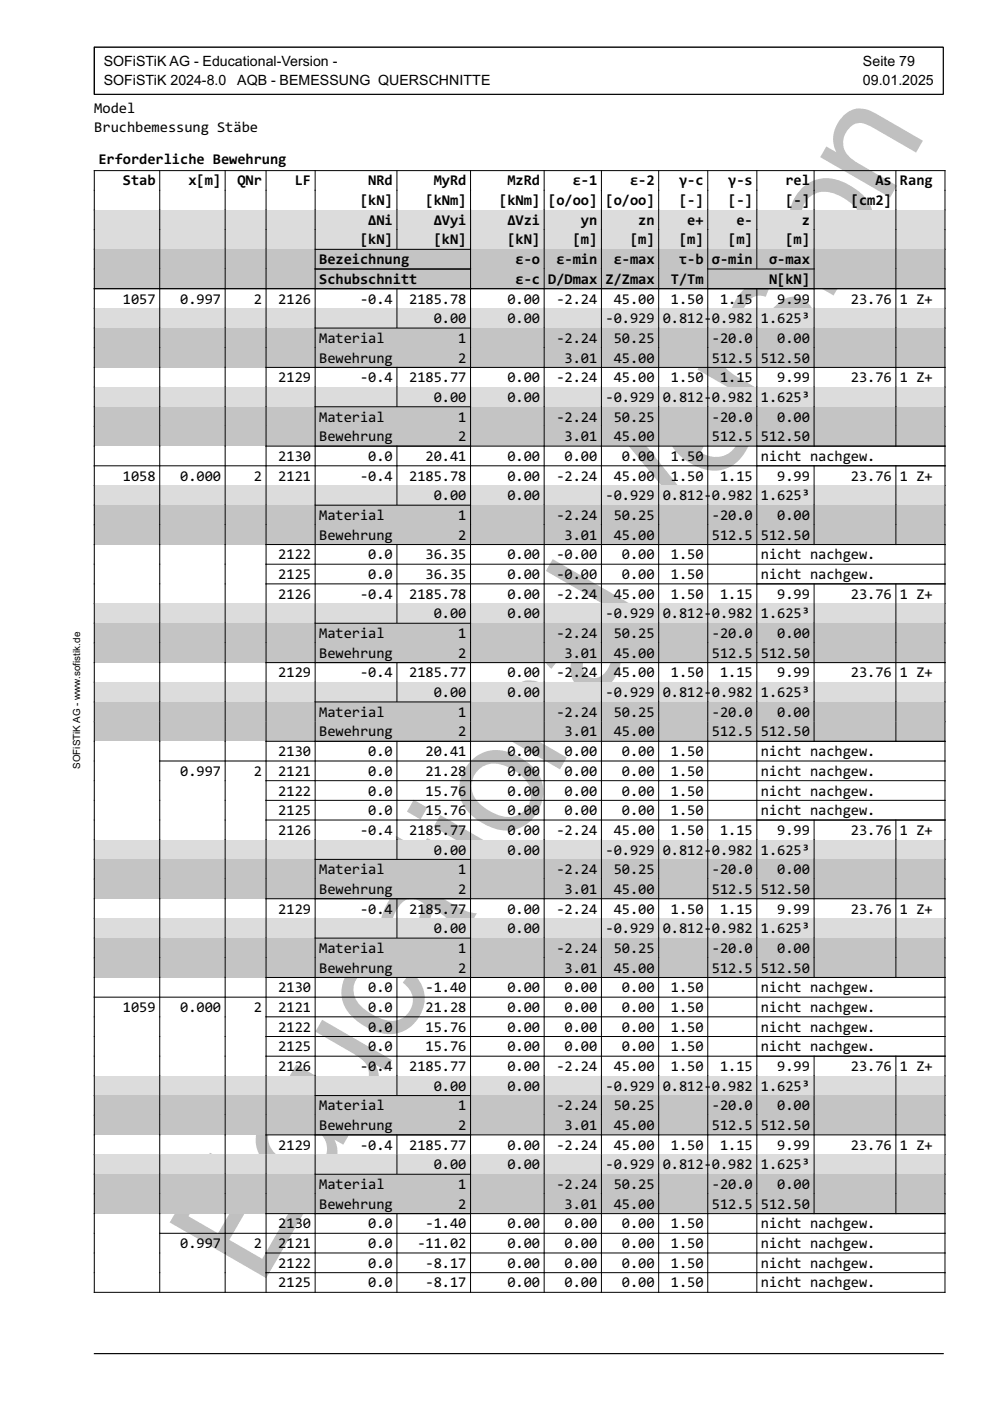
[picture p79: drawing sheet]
<svg xmlns="http://www.w3.org/2000/svg" width="210mm" height="297mm" viewBox="0 0 210 297" stroke-linecap="round" stroke-linejoin="round" font-family="sans-serif">
<defs><g id="words">
<text font-size="33" fill="#c0c0c0" x="55.1" y="273.3" transform="rotate(-60 55.1 273.3)">Educational Version</text>
<g font-size="3.2">
<text x="20" y="24">Model</text>
<text x="20" y="28">Bruchbemessung Stäbe</text>
<text x="20.9" y="34.7">Erforderliche Bewehrung</text>
<text x="26.1" y="39.3">Stab</text>
<text x="39.9" y="39.3">x[m]</text>
<text x="50.3" y="39.3">QNr</text>
<text x="62.5" y="39.3">LF</text>
<text x="78.1" y="39.3">NRd</text>
<text x="92" y="39.3">MyRd</text>
<text x="107.6" y="39.3">MzRd</text>
<text x="121.4" y="39.3">ε-1</text>
<text x="133.6" y="39.3">ε-2</text>
<text x="144" y="39.3">γ-c</text>
<text x="154.4" y="39.3">γ-s</text>
<text x="166.5" y="39.3">rel</text>
<text x="185.6" y="39.3">As</text>
<text x="190.8" y="39.3">Rang</text>
<text x="76.4" y="43.5">[kN]</text>
<text x="78.1" y="47.7">ΔNi</text>
<text x="90.2" y="43.5">[kNm]</text>
<text x="92" y="47.7">ΔVyi</text>
<text x="105.8" y="43.5">[kNm]</text>
<text x="107.6" y="47.7">ΔVzi</text>
<text x="116.2" y="43.5">[o/oo]</text>
<text x="123.2" y="47.7">yn</text>
<text x="128.4" y="43.5">[o/oo]</text>
<text x="135.3" y="47.7">zn</text>
<text x="144" y="43.5">[-]</text>
<text x="145.7" y="47.7">e+</text>
<text x="154.4" y="43.5">[-]</text>
<text x="156.1" y="47.7">e-</text>
<text x="166.5" y="43.5">[-]</text>
<text x="170" y="47.7">z</text>
<text x="180.4" y="43.5">[cm2]</text>
<text x="76.4" y="51.8">[kN]</text>
<text x="92" y="51.8">[kN]</text>
<text x="107.6" y="51.8">[kN]</text>
<text x="121.4" y="51.8">[m]</text>
<text x="133.6" y="51.8">[m]</text>
<text x="144" y="51.8">[m]</text>
<text x="154.4" y="51.8">[m]</text>
<text x="166.5" y="51.8">[m]</text>
<text x="67.7" y="56">Bezeichnung</text>
<text x="109.3" y="56">ε-o</text>
<text x="118" y="56">ε-min</text>
<text x="130.1" y="56">ε-max</text>
<text x="144" y="56">τ-b</text>
<text x="150.9" y="56">σ-min</text>
<text x="163.1" y="56">σ-max</text>
<text x="26.1" y="64.4">1057</text>
<text x="38.2" y="64.4">0.997</text>
<text x="53.8" y="64.4">2</text>
<text x="59" y="64.4">2126</text>
<text x="67.7" y="60.2">Schubschnitt</text>
<text x="76.4" y="64.4">-0.4</text>
<text x="86.8" y="64.4">2185.78</text>
<text x="107.6" y="64.4">0.00</text>
<text x="109.3" y="60.2">ε-c</text>
<text x="116.2" y="60.2">D/Dmax</text>
<text x="118" y="64.4">-2.24</text>
<text x="128.4" y="60.2">Z/Zmax</text>
<text x="130.1" y="64.4">45.00</text>
<text x="142.3" y="60.2">T/Tm</text>
<text x="142.3" y="64.4">1.50</text>
<text x="152.7" y="64.4">1.15</text>
<text x="163.1" y="60.2">N[kN]</text>
<text x="164.8" y="64.4">9.99</text>
<text x="180.4" y="64.4">23.76</text>
<text x="190.8" y="64.4">1 Z+</text>
<text x="92" y="68.5">0.00</text>
<text x="107.6" y="68.5">0.00</text>
<text x="128.4" y="68.5">-0.929</text>
<text x="140.5" y="68.5">0.812-</text>
<text x="150.9" y="68.5">0.982</text>
<text x="161.3" y="68.5">1.625³</text>
<text x="67.7" y="72.7">Material</text>
<text x="67.7" y="76.9">Bewehrung</text>
<text x="97.2" y="72.7">1</text>
<text x="97.2" y="76.9">2</text>
<text x="118" y="72.7">-2.24</text>
<text x="119.7" y="76.9">3.01</text>
<text x="130.1" y="72.7">50.25</text>
<text x="130.1" y="76.9">45.00</text>
<text x="150.9" y="72.7">-20.0</text>
<text x="150.9" y="76.9">512.5</text>
<text x="161.3" y="76.9">512.50</text>
<text x="164.8" y="72.7">0.00</text>
<text x="59" y="81">2129</text>
<text x="76.4" y="81">-0.4</text>
<text x="86.8" y="81">2185.77</text>
<text x="107.6" y="81">0.00</text>
<text x="118" y="81">-2.24</text>
<text x="130.1" y="81">45.00</text>
<text x="142.3" y="81">1.50</text>
<text x="152.7" y="81">1.15</text>
<text x="164.8" y="81">9.99</text>
<text x="180.4" y="81">23.76</text>
<text x="190.8" y="81">1 Z+</text>
<text x="67.7" y="89.4">Material</text>
<text x="92" y="85.2">0.00</text>
<text x="97.2" y="89.4">1</text>
<text x="107.6" y="85.2">0.00</text>
<text x="118" y="89.4">-2.24</text>
<text x="128.4" y="85.2">-0.929</text>
<text x="130.1" y="89.4">50.25</text>
<text x="140.5" y="85.2">0.812-</text>
<text x="150.9" y="85.2">0.982</text>
<text x="150.9" y="89.4">-20.0</text>
<text x="161.3" y="85.2">1.625³</text>
<text x="164.8" y="89.4">0.00</text>
<text x="67.7" y="93.6">Bewehrung</text>
<text x="97.2" y="93.6">2</text>
<text x="119.7" y="93.6">3.01</text>
<text x="130.1" y="93.6">45.00</text>
<text x="150.9" y="93.6">512.5</text>
<text x="161.3" y="93.6">512.50</text>
<text x="26.1" y="101.9">1058</text>
<text x="38.2" y="101.9">0.000</text>
<text x="53.8" y="101.9">2</text>
<text x="59" y="97.7">2130</text>
<text x="59" y="101.9">2121</text>
<text x="76.4" y="101.9">-0.4</text>
<text x="78.1" y="97.7">0.0</text>
<text x="86.8" y="101.9">2185.78</text>
<text x="90.2" y="97.7">20.41</text>
<text x="107.6" y="97.7">0.00</text>
<text x="107.6" y="101.9">0.00</text>
<text x="118" y="101.9">-2.24</text>
<text x="119.7" y="97.7">0.00</text>
<text x="130.1" y="101.9">45.00</text>
<text x="131.9" y="97.7">0.00</text>
<text x="142.3" y="97.7">1.50</text>
<text x="142.3" y="101.9">1.50</text>
<text x="152.7" y="101.9">1.15</text>
<text x="161.3" y="97.7">nicht nachgew.</text>
<text x="164.8" y="101.9">9.99</text>
<text x="180.4" y="101.9">23.76</text>
<text x="190.8" y="101.9">1 Z+</text>
<text x="92" y="106.1">0.00</text>
<text x="107.6" y="106.1">0.00</text>
<text x="128.4" y="106.1">-0.929</text>
<text x="140.5" y="106.1">0.812-</text>
<text x="150.9" y="106.1">0.982</text>
<text x="161.3" y="106.1">1.625³</text>
<text x="67.7" y="110.3">Material</text>
<text x="97.2" y="110.3">1</text>
<text x="118" y="110.3">-2.24</text>
<text x="130.1" y="110.3">50.25</text>
<text x="150.9" y="110.3">-20.0</text>
<text x="164.8" y="110.3">0.00</text>
<text x="59" y="118.6">2122</text>
<text x="67.7" y="114.4">Bewehrung</text>
<text x="78.1" y="118.6">0.0</text>
<text x="90.2" y="118.6">36.35</text>
<text x="97.2" y="114.4">2</text>
<text x="107.6" y="118.6">0.00</text>
<text x="118" y="118.6">-0.00</text>
<text x="119.7" y="114.4">3.01</text>
<text x="130.1" y="114.4">45.00</text>
<text x="131.9" y="118.6">0.00</text>
<text x="142.3" y="118.6">1.50</text>
<text x="150.9" y="114.4">512.5</text>
<text x="161.3" y="114.4">512.50</text>
<text x="161.3" y="118.6">nicht nachgew.</text>
<text x="59" y="122.8">2125</text>
<text x="78.1" y="122.8">0.0</text>
<text x="90.2" y="122.8">36.35</text>
<text x="107.6" y="122.8">0.00</text>
<text x="118" y="122.8">-0.00</text>
<text x="131.9" y="122.8">0.00</text>
<text x="142.3" y="122.8">1.50</text>
<text x="161.3" y="122.8">nicht nachgew.</text>
<text x="59" y="126.9">2126</text>
<text x="76.4" y="126.9">-0.4</text>
<text x="86.8" y="126.9">2185.78</text>
<text x="92" y="131.1">0.00</text>
<text x="107.6" y="126.9">0.00</text>
<text x="107.6" y="131.1">0.00</text>
<text x="118" y="126.9">-2.24</text>
<text x="128.4" y="131.1">-0.929</text>
<text x="130.1" y="126.9">45.00</text>
<text x="140.5" y="131.1">0.812-</text>
<text x="142.3" y="126.9">1.50</text>
<text x="150.9" y="131.1">0.982</text>
<text x="152.7" y="126.9">1.15</text>
<text x="161.3" y="131.1">1.625³</text>
<text x="164.8" y="126.9">9.99</text>
<text x="180.4" y="126.9">23.76</text>
<text x="190.8" y="126.9">1 Z+</text>
<text x="67.7" y="135.3">Material</text>
<text x="97.2" y="135.3">1</text>
<text x="118" y="135.3">-2.24</text>
<text x="130.1" y="135.3">50.25</text>
<text x="150.9" y="135.3">-20.0</text>
<text x="164.8" y="135.3">0.00</text>
<text x="59" y="143.6">2129</text>
<text x="67.7" y="139.5">Bewehrung</text>
<text x="76.4" y="143.6">-0.4</text>
<text x="86.8" y="143.6">2185.77</text>
<text x="97.2" y="139.5">2</text>
<text x="107.6" y="143.6">0.00</text>
<text x="118" y="143.6">-2.24</text>
<text x="119.7" y="139.5">3.01</text>
<text x="130.1" y="139.5">45.00</text>
<text x="130.1" y="143.6">45.00</text>
<text x="142.3" y="143.6">1.50</text>
<text x="150.9" y="139.5">512.5</text>
<text x="152.7" y="143.6">1.15</text>
<text x="161.3" y="139.5">512.50</text>
<text x="164.8" y="143.6">9.99</text>
<text x="180.4" y="143.6">23.76</text>
<text x="190.8" y="143.6">1 Z+</text>
<text x="92" y="147.8">0.00</text>
<text x="107.6" y="147.8">0.00</text>
<text x="128.4" y="147.8">-0.929</text>
<text x="140.5" y="147.8">0.812-</text>
<text x="150.9" y="147.8">0.982</text>
<text x="161.3" y="147.8">1.625³</text>
<text x="67.7" y="152">Material</text>
<text x="97.2" y="152">1</text>
<text x="118" y="152">-2.24</text>
<text x="130.1" y="152">50.25</text>
<text x="150.9" y="152">-20.0</text>
<text x="164.8" y="152">0.00</text>
<text x="59" y="160.3">2130</text>
<text x="67.7" y="156.1">Bewehrung</text>
<text x="78.1" y="160.3">0.0</text>
<text x="90.2" y="160.3">20.41</text>
<text x="97.2" y="156.1">2</text>
<text x="107.6" y="160.3">0.00</text>
<text x="119.7" y="156.1">3.01</text>
<text x="119.7" y="160.3">0.00</text>
<text x="130.1" y="156.1">45.00</text>
<text x="131.9" y="160.3">0.00</text>
<text x="142.3" y="160.3">1.50</text>
<text x="150.9" y="156.1">512.5</text>
<text x="161.3" y="156.1">512.50</text>
<text x="161.3" y="160.3">nicht nachgew.</text>
<text x="38.2" y="164.5">0.997</text>
<text x="53.8" y="164.5">2</text>
<text x="59" y="164.5">2121</text>
<text x="78.1" y="164.5">0.0</text>
<text x="90.2" y="164.5">21.28</text>
<text x="107.6" y="164.5">0.00</text>
<text x="119.7" y="164.5">0.00</text>
<text x="131.9" y="164.5">0.00</text>
<text x="142.3" y="164.5">1.50</text>
<text x="161.3" y="164.5">nicht nachgew.</text>
<text x="59" y="168.7">2122</text>
<text x="59" y="172.8">2125</text>
<text x="78.1" y="168.7">0.0</text>
<text x="78.1" y="172.8">0.0</text>
<text x="90.2" y="168.7">15.76</text>
<text x="90.2" y="172.8">15.76</text>
<text x="107.6" y="168.7">0.00</text>
<text x="107.6" y="172.8">0.00</text>
<text x="119.7" y="168.7">0.00</text>
<text x="119.7" y="172.8">0.00</text>
<text x="131.9" y="168.7">0.00</text>
<text x="131.9" y="172.8">0.00</text>
<text x="142.3" y="168.7">1.50</text>
<text x="142.3" y="172.8">1.50</text>
<text x="161.3" y="168.7">nicht nachgew.</text>
<text x="161.3" y="172.8">nicht nachgew.</text>
<text x="59" y="177">2126</text>
<text x="76.4" y="177">-0.4</text>
<text x="86.8" y="177">2185.77</text>
<text x="107.6" y="177">0.00</text>
<text x="118" y="177">-2.24</text>
<text x="130.1" y="177">45.00</text>
<text x="142.3" y="177">1.50</text>
<text x="152.7" y="177">1.15</text>
<text x="164.8" y="177">9.99</text>
<text x="180.4" y="177">23.76</text>
<text x="190.8" y="177">1 Z+</text>
<text x="67.7" y="185.4">Material</text>
<text x="92" y="181.2">0.00</text>
<text x="97.2" y="185.4">1</text>
<text x="107.6" y="181.2">0.00</text>
<text x="118" y="185.4">-2.24</text>
<text x="128.4" y="181.2">-0.929</text>
<text x="130.1" y="185.4">50.25</text>
<text x="140.5" y="181.2">0.812-</text>
<text x="150.9" y="181.2">0.982</text>
<text x="150.9" y="185.4">-20.0</text>
<text x="161.3" y="181.2">1.625³</text>
<text x="164.8" y="185.4">0.00</text>
<text x="67.7" y="189.5">Bewehrung</text>
<text x="97.2" y="189.5">2</text>
<text x="119.7" y="189.5">3.01</text>
<text x="130.1" y="189.5">45.00</text>
<text x="150.9" y="189.5">512.5</text>
<text x="161.3" y="189.5">512.50</text>
<text x="59" y="193.7">2129</text>
<text x="76.4" y="193.7">-0.4</text>
<text x="86.8" y="193.7">2185.77</text>
<text x="92" y="197.9">0.00</text>
<text x="107.6" y="193.7">0.00</text>
<text x="107.6" y="197.9">0.00</text>
<text x="118" y="193.7">-2.24</text>
<text x="128.4" y="197.9">-0.929</text>
<text x="130.1" y="193.7">45.00</text>
<text x="140.5" y="197.9">0.812-</text>
<text x="142.3" y="193.7">1.50</text>
<text x="150.9" y="197.9">0.982</text>
<text x="152.7" y="193.7">1.15</text>
<text x="161.3" y="197.9">1.625³</text>
<text x="164.8" y="193.7">9.99</text>
<text x="180.4" y="193.7">23.76</text>
<text x="190.8" y="193.7">1 Z+</text>
<text x="67.7" y="202">Material</text>
<text x="97.2" y="202">1</text>
<text x="118" y="202">-2.24</text>
<text x="130.1" y="202">50.25</text>
<text x="150.9" y="202">-20.0</text>
<text x="164.8" y="202">0.00</text>
<text x="67.7" y="206.2">Bewehrung</text>
<text x="97.2" y="206.2">2</text>
<text x="119.7" y="206.2">3.01</text>
<text x="130.1" y="206.2">45.00</text>
<text x="150.9" y="206.2">512.5</text>
<text x="161.3" y="206.2">512.50</text>
<text x="26.1" y="214.6">1059</text>
<text x="38.2" y="214.6">0.000</text>
<text x="53.8" y="214.6">2</text>
<text x="59" y="210.4">2130</text>
<text x="59" y="214.6">2121</text>
<text x="78.1" y="210.4">0.0</text>
<text x="78.1" y="214.6">0.0</text>
<text x="90.2" y="210.4">-1.40</text>
<text x="90.2" y="214.6">21.28</text>
<text x="107.6" y="210.4">0.00</text>
<text x="107.6" y="214.6">0.00</text>
<text x="119.7" y="210.4">0.00</text>
<text x="119.7" y="214.6">0.00</text>
<text x="131.9" y="210.4">0.00</text>
<text x="131.9" y="214.6">0.00</text>
<text x="142.3" y="210.4">1.50</text>
<text x="142.3" y="214.6">1.50</text>
<text x="161.3" y="210.4">nicht nachgew.</text>
<text x="161.3" y="214.6">nicht nachgew.</text>
<text x="59" y="218.7">2122</text>
<text x="78.1" y="218.7">0.0</text>
<text x="90.2" y="218.7">15.76</text>
<text x="107.6" y="218.7">0.00</text>
<text x="119.7" y="218.7">0.00</text>
<text x="131.9" y="218.7">0.00</text>
<text x="142.3" y="218.7">1.50</text>
<text x="161.3" y="218.7">nicht nachgew.</text>
<text x="59" y="222.9">2125</text>
<text x="59" y="227.1">2126</text>
<text x="76.4" y="227.1">-0.4</text>
<text x="78.1" y="222.9">0.0</text>
<text x="86.8" y="227.1">2185.77</text>
<text x="90.2" y="222.9">15.76</text>
<text x="107.6" y="222.9">0.00</text>
<text x="107.6" y="227.1">0.00</text>
<text x="118" y="227.1">-2.24</text>
<text x="119.7" y="222.9">0.00</text>
<text x="130.1" y="227.1">45.00</text>
<text x="131.9" y="222.9">0.00</text>
<text x="142.3" y="222.9">1.50</text>
<text x="142.3" y="227.1">1.50</text>
<text x="152.7" y="227.1">1.15</text>
<text x="161.3" y="222.9">nicht nachgew.</text>
<text x="164.8" y="227.1">9.99</text>
<text x="180.4" y="227.1">23.76</text>
<text x="190.8" y="227.1">1 Z+</text>
<text x="92" y="231.2">0.00</text>
<text x="107.6" y="231.2">0.00</text>
<text x="128.4" y="231.2">-0.929</text>
<text x="140.5" y="231.2">0.812-</text>
<text x="150.9" y="231.2">0.982</text>
<text x="161.3" y="231.2">1.625³</text>
<text x="67.7" y="235.4">Material</text>
<text x="67.7" y="239.6">Bewehrung</text>
<text x="97.2" y="235.4">1</text>
<text x="97.2" y="239.6">2</text>
<text x="118" y="235.4">-2.24</text>
<text x="119.7" y="239.6">3.01</text>
<text x="130.1" y="235.4">50.25</text>
<text x="130.1" y="239.6">45.00</text>
<text x="150.9" y="235.4">-20.0</text>
<text x="150.9" y="239.6">512.5</text>
<text x="161.3" y="239.6">512.50</text>
<text x="164.8" y="235.4">0.00</text>
<text x="59" y="243.8">2129</text>
<text x="76.4" y="243.8">-0.4</text>
<text x="86.8" y="243.8">2185.77</text>
<text x="107.6" y="243.8">0.00</text>
<text x="118" y="243.8">-2.24</text>
<text x="130.1" y="243.8">45.00</text>
<text x="142.3" y="243.8">1.50</text>
<text x="152.7" y="243.8">1.15</text>
<text x="164.8" y="243.8">9.99</text>
<text x="180.4" y="243.8">23.76</text>
<text x="190.8" y="243.8">1 Z+</text>
<text x="92" y="247.9">0.00</text>
<text x="107.6" y="247.9">0.00</text>
<text x="128.4" y="247.9">-0.929</text>
<text x="140.5" y="247.9">0.812-</text>
<text x="150.9" y="247.9">0.982</text>
<text x="161.3" y="247.9">1.625³</text>
<text x="67.7" y="252.1">Material</text>
<text x="67.7" y="256.3">Bewehrung</text>
<text x="97.2" y="252.1">1</text>
<text x="97.2" y="256.3">2</text>
<text x="118" y="252.1">-2.24</text>
<text x="119.7" y="256.3">3.01</text>
<text x="130.1" y="252.1">50.25</text>
<text x="130.1" y="256.3">45.00</text>
<text x="150.9" y="252.1">-20.0</text>
<text x="150.9" y="256.3">512.5</text>
<text x="161.3" y="256.3">512.50</text>
<text x="164.8" y="252.1">0.00</text>
<text x="59" y="260.5">2130</text>
<text x="78.1" y="260.5">0.0</text>
<text x="90.2" y="260.5">-1.40</text>
<text x="107.6" y="260.5">0.00</text>
<text x="119.7" y="260.5">0.00</text>
<text x="131.9" y="260.5">0.00</text>
<text x="142.3" y="260.5">1.50</text>
<text x="161.3" y="260.5">nicht nachgew.</text>
<text x="38.2" y="264.6">0.997</text>
<text x="53.8" y="264.6">2</text>
<text x="59" y="264.6">2121</text>
<text x="59" y="268.8">2122</text>
<text x="78.1" y="264.6">0.0</text>
<text x="78.1" y="268.8">0.0</text>
<text x="88.5" y="264.6">-11.02</text>
<text x="90.2" y="268.8">-8.17</text>
<text x="107.6" y="264.6">0.00</text>
<text x="107.6" y="268.8">0.00</text>
<text x="119.7" y="264.6">0.00</text>
<text x="119.7" y="268.8">0.00</text>
<text x="131.9" y="264.6">0.00</text>
<text x="131.9" y="268.8">0.00</text>
<text x="142.3" y="264.6">1.50</text>
<text x="142.3" y="268.8">1.50</text>
<text x="161.3" y="264.6">nicht nachgew.</text>
<text x="161.3" y="268.8">nicht nachgew.</text>
<text x="59" y="273">2125</text>
<text x="78.1" y="273">0.0</text>
<text x="90.2" y="273">-8.17</text>
<text x="107.6" y="273">0.00</text>
<text x="119.7" y="273">0.00</text>
<text x="131.9" y="273">0.00</text>
<text x="142.3" y="273">1.50</text>
<text x="161.3" y="273">nicht nachgew.</text>
</g>
<g font-size="3">
<text x="22" y="14">SOFiSTiK AG - Educational-Version -</text>
<text x="22" y="18">SOFiSTiK 2024-8.0</text>
<text x="50.3" y="18">AQB - BEMESSUNG QUERSCHNITTE</text>
<text x="183" y="14">Seite 79</text>
<text x="183" y="18">09.01.2025</text>
</g>
<text font-size="2.1" x="17" y="163" transform="rotate(-90 17 163)">SOFiSTiK AG - www.sofistik.de</text>
</g></defs>
<g fill="none" stroke="#000" stroke-width=".21">
<path d="M20 10h180v10h-180zM33.9 36.2v8.3M47.7 36.2v8.3M56.4 36.2v8.3M66.8 36.2v8.3M84.2 36.2v8.3M99.8 36.2v8.3M115.4 36.2v8.3M127.5 36.2v8.3M139.7 36.2v8.3M150.1 36.2v8.3M160.5 36.2v8.3"/>
<path d="M172.6 36.2v8.3M189.9 36.2v8.3M20 44.5v-8.3h180.4v8.3M20 287h180"/>
</g>
<path d="M20 44.5h180.4v4.2h-180.4z" fill="#dcdcdc"/>
<g fill="none" stroke="#000" stroke-width=".21">
<path d="M20 44.5v4.2M33.9 44.5v4.2M47.7 44.5v4.2M56.4 44.5v4.2M66.8 44.5v4.2M84.2 44.5v4.2M99.8 44.5v4.2M115.4 44.5v4.2M127.5 44.5v4.2M139.7 44.5v4.2M150.1 44.5v4.2M160.5 44.5v4.2"/>
<path d="M172.6 44.5v4.2M189.9 44.5v4.2M200.4 44.5v4.2"/>
</g>
<path d="M20 48.7h180.4v4.2h-180.4z" fill="#dcdcdc"/>
<g fill="none" stroke="#000" stroke-width=".21">
<path d="M20 48.7v4.2M33.9 48.7v4.2M47.7 48.7v4.2M56.4 48.7v4.2M66.8 48.7v4.2M84.2 48.7v4.2M99.8 48.7v4.2M115.4 48.7v4.2M127.5 48.7v4.2M139.7 48.7v4.2M150.1 48.7v4.2M160.5 48.7v4.2"/>
<path d="M172.6 48.7v4.2M189.9 48.7v4.2M200.4 48.7v4.2"/>
</g>
<path d="M20 52.9h180.4v4.1h-180.4z" fill="#c4c4c4"/>
<g fill="none" stroke="#000" stroke-width=".21">
<path d="M20 52.9v4.1M33.9 52.9v4.1M47.7 52.9v4.1M56.4 52.9v4.1M66.8 57v-4.1h33v4.1M115.4 52.9v4.1M127.5 52.9v4.1M139.7 52.9v4.1M150.1 52.9v4.1M160.5 52.9v4.1M172.6 52.9v4.1M189.9 52.9v4.1"/>
<path d="M200.4 52.9v4.1"/>
</g>
<path d="M20 57h180.4v4.2h-180.4z" fill="#c4c4c4"/>
<g fill="none" stroke="#000" stroke-width=".21">
<path d="M20 57v8.4M33.9 57v8.4M47.7 57v8.4M56.4 57v8.4M115.4 57v8.4M127.5 57v8.4M139.7 57v8.4M189.9 57v8.4M200.4 57v8.4M20 61.2h180.4M66.8 65.4v-8.4h33v8.4M84.2 61.2v4.2"/>
<path d="M150.1 65.4v-8.4h22.5v8.4M160.5 61.2v4.2"/>
</g>
<path d="M20 65.4h180.4v4.2h-180.4z" fill="#dcdcdc"/>
<g fill="none" stroke="#000" stroke-width=".21">
<path d="M20 65.4v4.2M33.9 65.4v4.2M47.7 65.4v4.2M56.4 65.4v4.2M66.8 65.4v4.2M84.2 65.4v4.2M99.8 65.4v4.2M115.4 65.4v4.2M127.5 65.4v4.2M139.7 65.4v4.2M150.1 65.4v4.2M160.5 65.4v4.2"/>
<path d="M172.6 65.4v4.2M189.9 65.4v4.2M200.4 65.4v4.2"/>
</g>
<path d="M20 69.6h180.4v4.1h-180.4z" fill="#c4c4c4"/>
<g fill="none" stroke="#000" stroke-width=".21">
<path d="M20 69.6v4.1M33.9 69.6v4.1M47.7 69.6v4.1M56.4 69.6v4.1M66.8 73.7v-4.1h33v4.1M115.4 69.6v4.1M127.5 69.6v4.1M139.7 69.6v4.1M150.1 69.6v4.1M160.5 69.6v4.1M172.6 69.6v4.1M189.9 69.6v4.1"/>
<path d="M200.4 69.6v4.1"/>
</g>
<path d="M20 73.7h180.4v4.2h-180.4z" fill="#c4c4c4"/>
<g fill="none" stroke="#000" stroke-width=".21">
<path d="M20 73.7v8.4M33.9 73.7v8.4M47.7 73.7v8.4M56.4 73.7v8.4M56.4 77.9h144M66.8 73.7v8.4M84.2 77.9v4.2M99.8 73.7v8.4M115.4 73.7v8.4M127.5 73.7v8.4M139.7 73.7v8.4M150.1 73.7v8.4"/>
<path d="M160.5 73.7v8.4M172.6 73.7v8.4M189.9 73.7v8.4M200.4 73.7v8.4"/>
</g>
<path d="M20 82.1h180.4v4.1h-180.4z" fill="#dcdcdc"/>
<g fill="none" stroke="#000" stroke-width=".21">
<path d="M20 82.1v4.1M33.9 82.1v4.1M47.7 82.1v4.1M56.4 82.1v4.1M66.8 82.1v4.1M84.2 82.1v4.1M99.8 82.1v4.1M115.4 82.1v4.1M127.5 82.1v4.1M139.7 82.1v4.1M150.1 82.1v4.1M160.5 82.1v4.1"/>
<path d="M172.6 82.1v4.1M189.9 82.1v4.1M200.4 82.1v4.1"/>
</g>
<path d="M20 86.2h180.4v4.2h-180.4z" fill="#c4c4c4"/>
<g fill="none" stroke="#000" stroke-width=".21">
<path d="M20 86.2v4.2M33.9 86.2v4.2M47.7 86.2v4.2M56.4 86.2v4.2M66.8 90.4v-4.2h33v4.2M115.4 86.2v4.2M127.5 86.2v4.2M139.7 86.2v4.2M150.1 86.2v4.2M160.5 86.2v4.2M172.6 86.2v4.2M189.9 86.2v4.2"/>
<path d="M200.4 86.2v4.2"/>
</g>
<path d="M20 90.4h180.4v4.2h-180.4z" fill="#c4c4c4"/>
<g fill="none" stroke="#000" stroke-width=".21">
<path d="M20 90.4v12.5M20 98.8h180.4M33.9 90.4v12.5M47.7 90.4v12.5M56.4 90.4v12.5M56.4 94.6h144M66.8 90.4v12.5M84.2 94.6v8.3M99.8 90.4v12.5M115.4 90.4v12.5M127.5 90.4v12.5M139.7 90.4v12.5"/>
<path d="M150.1 90.4v12.5M160.5 90.4v12.5M172.6 90.4v4.2M172.6 98.8v4.1M189.9 90.4v4.2M189.9 98.8v4.1M200.4 90.4v12.5"/>
</g>
<path d="M20 102.9h180.4v4.2h-180.4z" fill="#dcdcdc"/>
<g fill="none" stroke="#000" stroke-width=".21">
<path d="M20 102.9v4.2M33.9 102.9v4.2M47.7 102.9v4.2M56.4 102.9v4.2M66.8 102.9v4.2M84.2 102.9v4.2M99.8 102.9v4.2M115.4 102.9v4.2M127.5 102.9v4.2M139.7 102.9v4.2M150.1 102.9v4.2M160.5 102.9v4.2"/>
<path d="M172.6 102.9v4.2M189.9 102.9v4.2M200.4 102.9v4.2"/>
</g>
<path d="M20 107.1h180.4v4.2h-180.4z" fill="#c4c4c4"/>
<g fill="none" stroke="#000" stroke-width=".21">
<path d="M20 107.1v4.2M33.9 107.1v4.2M47.7 107.1v4.2M56.4 107.1v4.2M66.8 111.3v-4.2h33v4.2M115.4 107.1v4.2M127.5 107.1v4.2M139.7 107.1v4.2M150.1 107.1v4.2M160.5 107.1v4.2M172.6 107.1v4.2M189.9 107.1v4.2"/>
<path d="M200.4 107.1v4.2"/>
</g>
<path d="M20 111.3h180.4v4.2h-180.4z" fill="#c4c4c4"/>
<g fill="none" stroke="#000" stroke-width=".21">
<path d="M20 111.3v16.7M33.9 111.3v16.7M47.7 111.3v16.7M56.4 111.3v16.7M56.4 115.5h144M56.4 119.6h144M66.8 111.3v16.7M84.2 115.5v12.5M99.8 111.3v16.7M115.4 111.3v16.7M127.5 111.3v16.7M139.7 111.3v16.7"/>
<path d="M150.1 111.3v16.7M160.5 111.3v16.7M172.6 111.3v4.2M189.9 111.3v4.2M200.4 111.3v16.7M56.4 123.8h144M172.6 123.8v4.2M189.9 123.8v4.2"/>
</g>
<path d="M20 128h180.4v4.1h-180.4z" fill="#dcdcdc"/>
<g fill="none" stroke="#000" stroke-width=".21">
<path d="M20 128v4.1M33.9 128v4.1M47.7 128v4.1M56.4 128v4.1M66.8 128v4.1M84.2 128v4.1M99.8 128v4.1M115.4 128v4.1M127.5 128v4.1M139.7 128v4.1M150.1 128v4.1M160.5 128v4.1"/>
<path d="M172.6 128v4.1M189.9 128v4.1M200.4 128v4.1"/>
</g>
<path d="M20 132.1h180.4v4.2h-180.4z" fill="#c4c4c4"/>
<g fill="none" stroke="#000" stroke-width=".21">
<path d="M20 132.1v4.2M33.9 132.1v4.2M47.7 132.1v4.2M56.4 132.1v4.2M66.8 136.3v-4.2h33v4.2M115.4 132.1v4.2M127.5 132.1v4.2M139.7 132.1v4.2M150.1 132.1v4.2M160.5 132.1v4.2M172.6 132.1v4.2M189.9 132.1v4.2"/>
<path d="M200.4 132.1v4.2"/>
</g>
<path d="M20 136.3h180.4v4.2h-180.4z" fill="#c4c4c4"/>
<g fill="none" stroke="#000" stroke-width=".21">
<path d="M20 136.3v8.4M33.9 136.3v8.4M47.7 136.3v8.4M56.4 136.3v8.4M66.8 136.3v8.4M99.8 136.3v8.4M115.4 136.3v8.4M127.5 136.3v8.4M139.7 136.3v8.4M150.1 136.3v8.4M160.5 136.3v8.4M172.6 136.3v8.4"/>
<path d="M189.9 136.3v8.4M200.4 136.3v8.4M56.4 140.5h144M84.2 140.5v4.2"/>
</g>
<path d="M20 144.7h180.4v4.1h-180.4z" fill="#dcdcdc"/>
<g fill="none" stroke="#000" stroke-width=".21">
<path d="M20 144.7v4.1M33.9 144.7v4.1M47.7 144.7v4.1M56.4 144.7v4.1M66.8 144.7v4.1M84.2 144.7v4.1M99.8 144.7v4.1M115.4 144.7v4.1M127.5 144.7v4.1M139.7 144.7v4.1M150.1 144.7v4.1M160.5 144.7v4.1"/>
<path d="M172.6 144.7v4.1M189.9 144.7v4.1M200.4 144.7v4.1"/>
</g>
<path d="M20 148.8h180.4v4.2h-180.4z" fill="#c4c4c4"/>
<g fill="none" stroke="#000" stroke-width=".21">
<path d="M20 148.8v4.2M33.9 148.8v4.2M47.7 148.8v4.2M56.4 148.8v4.2M66.8 153v-4.2h33v4.2M115.4 148.8v4.2M127.5 148.8v4.2M139.7 148.8v4.2M150.1 148.8v4.2M160.5 148.8v4.2M172.6 148.8v4.2M189.9 148.8v4.2"/>
<path d="M200.4 148.8v4.2"/>
</g>
<path d="M20 153h180.4v4.2h-180.4z" fill="#c4c4c4"/>
<g fill="none" stroke="#000" stroke-width=".21">
<path d="M20 153v25M33.9 153v25M47.7 153v25M56.4 153v25M56.4 157.2h144M66.8 153v25M84.2 157.2v20.8M99.8 153v25M115.4 153v25M127.5 153v25M139.7 153v25M150.1 153v25"/>
<path d="M160.5 153v25M172.6 153v4.2M189.9 153v4.2M200.4 153v25M33.9 161.3h166.5M56.4 165.5h144M56.4 169.7h144M56.4 173.9h144M172.6 173.9v4.1M189.9 173.9v4.1"/>
</g>
<path d="M20 178h180.4v4.2h-180.4z" fill="#dcdcdc"/>
<g fill="none" stroke="#000" stroke-width=".21">
<path d="M20 178v4.2M33.9 178v4.2M47.7 178v4.2M56.4 178v4.2M66.8 178v4.2M84.2 178v4.2M99.8 178v4.2M115.4 178v4.2M127.5 178v4.2M139.7 178v4.2M150.1 178v4.2M160.5 178v4.2"/>
<path d="M172.6 178v4.2M189.9 178v4.2M200.4 178v4.2"/>
</g>
<path d="M20 182.2h180.4v4.2h-180.4z" fill="#c4c4c4"/>
<g fill="none" stroke="#000" stroke-width=".21">
<path d="M20 182.2v4.2M33.9 182.2v4.2M47.7 182.2v4.2M56.4 182.2v4.2M66.8 186.4v-4.2h33v4.2M115.4 182.2v4.2M127.5 182.2v4.2M139.7 182.2v4.2M150.1 182.2v4.2M160.5 182.2v4.2M172.6 182.2v4.2M189.9 182.2v4.2"/>
<path d="M200.4 182.2v4.2"/>
</g>
<path d="M20 186.4h180.4v4.2h-180.4z" fill="#c4c4c4"/>
<g fill="none" stroke="#000" stroke-width=".21">
<path d="M20 186.4v8.3M33.9 186.4v8.3M47.7 186.4v8.3M56.4 186.4v8.3M56.4 190.6h144M66.8 186.4v8.3M84.2 190.6v4.1M99.8 186.4v8.3M115.4 186.4v8.3M127.5 186.4v8.3M139.7 186.4v8.3M150.1 186.4v8.3"/>
<path d="M160.5 186.4v8.3M172.6 186.4v8.3M189.9 186.4v8.3M200.4 186.4v8.3"/>
</g>
<path d="M20 194.7h180.4v4.2h-180.4z" fill="#dcdcdc"/>
<g fill="none" stroke="#000" stroke-width=".21">
<path d="M20 194.7v4.2M33.9 194.7v4.2M47.7 194.7v4.2M56.4 194.7v4.2M66.8 194.7v4.2M84.2 194.7v4.2M99.8 194.7v4.2M115.4 194.7v4.2M127.5 194.7v4.2M139.7 194.7v4.2M150.1 194.7v4.2M160.5 194.7v4.2"/>
<path d="M172.6 194.7v4.2M189.9 194.7v4.2M200.4 194.7v4.2"/>
</g>
<path d="M20 198.9h180.4v4.2h-180.4z" fill="#c4c4c4"/>
<g fill="none" stroke="#000" stroke-width=".21">
<path d="M20 198.9v4.2M33.9 198.9v4.2M47.7 198.9v4.2M56.4 198.9v4.2M115.4 198.9v4.2M127.5 198.9v4.2M139.7 198.9v4.2M150.1 198.9v4.2M160.5 198.9v4.2M172.6 198.9v4.2M189.9 198.9v4.2M200.4 198.9v4.2"/>
<path d="M66.8 203.1v-4.2h33v4.2"/>
</g>
<path d="M20 203.1h180.4v4.1h-180.4z" fill="#c4c4c4"/>
<g fill="none" stroke="#000" stroke-width=".21">
<path d="M20 203.1v25M20 211.4h180.4M33.9 203.1v25M47.7 203.1v25M56.4 203.1v25M56.4 207.2h144M56.4 215.6h144M56.4 219.8h144M66.8 203.1v25M84.2 207.2v20.9M99.8 203.1v25M115.4 203.1v25"/>
<path d="M127.5 203.1v25M139.7 203.1v25M150.1 203.1v25M160.5 203.1v25M172.6 203.1v4.1M189.9 203.1v4.1M200.4 203.1v25M56.4 223.9h144M172.6 223.9v4.2M189.9 223.9v4.2"/>
</g>
<path d="M20 228.1h180.4v4.2h-180.4z" fill="#dcdcdc"/>
<g fill="none" stroke="#000" stroke-width=".21">
<path d="M20 228.1v4.2M33.9 228.1v4.2M47.7 228.1v4.2M56.4 228.1v4.2M66.8 228.1v4.2M84.2 228.1v4.2M99.8 228.1v4.2M115.4 228.1v4.2M127.5 228.1v4.2M139.7 228.1v4.2M150.1 228.1v4.2M160.5 228.1v4.2"/>
<path d="M172.6 228.1v4.2M189.9 228.1v4.2M200.4 228.1v4.2"/>
</g>
<path d="M20 232.3h180.4v4.1h-180.4z" fill="#c4c4c4"/>
<g fill="none" stroke="#000" stroke-width=".21">
<path d="M20 232.3v4.1M33.9 232.3v4.1M47.7 232.3v4.1M56.4 232.3v4.1M66.8 236.4v-4.1h33v4.1M115.4 232.3v4.1M127.5 232.3v4.1M139.7 232.3v4.1M150.1 232.3v4.1M160.5 232.3v4.1M172.6 232.3v4.1M189.9 232.3v4.1"/>
<path d="M200.4 232.3v4.1"/>
</g>
<path d="M20 236.4h180.4v4.2h-180.4z" fill="#c4c4c4"/>
<g fill="none" stroke="#000" stroke-width=".21">
<path d="M20 236.4v8.4M33.9 236.4v8.4M47.7 236.4v8.4M56.4 236.4v8.4M66.8 236.4v8.4M99.8 236.4v8.4M115.4 236.4v8.4M127.5 236.4v8.4M139.7 236.4v8.4M150.1 236.4v8.4M160.5 236.4v8.4M172.6 236.4v8.4"/>
<path d="M189.9 236.4v8.4M200.4 236.4v8.4M56.4 240.6h144M84.2 240.6v4.2"/>
</g>
<path d="M20 244.8h180.4v4.2h-180.4z" fill="#dcdcdc"/>
<g fill="none" stroke="#000" stroke-width=".21">
<path d="M20 244.8v4.2M33.9 244.8v4.2M47.7 244.8v4.2M56.4 244.8v4.2M66.8 244.8v4.2M84.2 244.8v4.2M99.8 244.8v4.2M115.4 244.8v4.2M127.5 244.8v4.2M139.7 244.8v4.2M150.1 244.8v4.2M160.5 244.8v4.2"/>
<path d="M172.6 244.8v4.2M189.9 244.8v4.2M200.4 244.8v4.2"/>
</g>
<path d="M20 249h180.4v4.1h-180.4z" fill="#c4c4c4"/>
<g fill="none" stroke="#000" stroke-width=".21">
<path d="M20 249v4.1M33.9 249v4.1M47.7 249v4.1M56.4 249v4.1M66.8 253.1v-4.1h33v4.1M115.4 249v4.1M127.5 249v4.1M139.7 249v4.1M150.1 249v4.1M160.5 249v4.1M172.6 249v4.1M189.9 249v4.1"/>
<path d="M200.4 249v4.1"/>
</g>
<path d="M20 253.1h180.4v4.2h-180.4z" fill="#c4c4c4"/>
<g fill="none" stroke="#000" stroke-width=".21">
<path d="M20 253.1v20.9h180.4v-20.9M33.9 253.1v20.9M47.7 253.1v20.9M56.4 253.1v20.9M56.4 257.3h144M66.8 253.1v20.9M84.2 257.3v16.7M99.8 253.1v20.9M115.4 253.1v20.9M127.5 253.1v20.9M139.7 253.1v20.9M150.1 253.1v20.9"/>
<path d="M160.5 253.1v20.9M172.6 253.1v4.2M189.9 253.1v4.2M33.9 261.5h166.5M56.4 265.7h144M56.4 269.8h144"/>
</g>
<use href="#words"/>
</svg>
